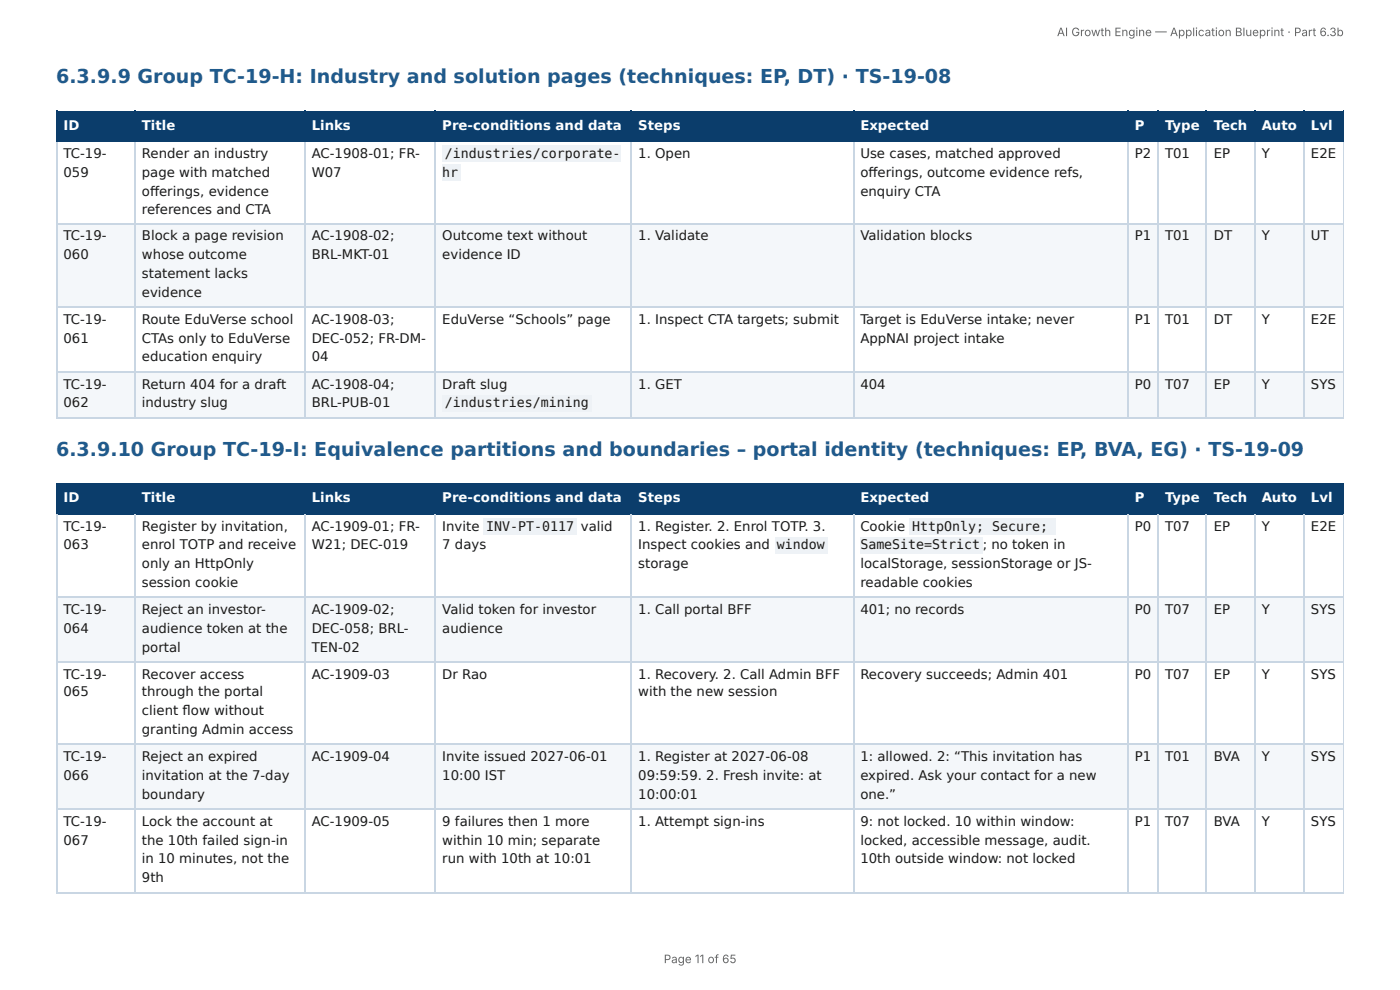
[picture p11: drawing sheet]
<svg xmlns="http://www.w3.org/2000/svg" width="297mm" height="210mm" viewBox="0 0 297 210" stroke-linecap="round" stroke-linejoin="round" font-family="sans-serif">
<defs><g id="words">
<g font-size="4.1" fill="#1f5a8c">
<text x="11.9" y="17.7">6.3.9.9 Group TC-19-H: Industry and solution pages (techniques: EP, DT) · TS-19-08</text>
<text x="11.9" y="96.8">6.3.9.10 Group TC-19-I: Equivalence partitions and boundaries – portal identity (techniques: EP, BVA, EG) · TS-19-09</text>
</g>
<g font-size="2.8" fill="#fff">
<text x="13.5" y="27.5">ID</text>
<text x="30.1" y="27.5">Title</text>
<text x="66.2" y="27.5">Links</text>
<text x="93.9" y="27.5">Pre-conditions and data</text>
<text x="135.6" y="27.5">Steps</text>
<text x="182.7" y="27.5">Expected</text>
<text x="241" y="27.5">P</text>
<text x="247.4" y="27.5">Type</text>
<text x="257.8" y="27.5">Tech</text>
<text x="268" y="27.5">Auto</text>
<text x="278.4" y="27.5">Lvl</text>
<text x="13.5" y="106.6">ID</text>
<text x="30.1" y="106.6">Title</text>
<text x="66.2" y="106.6">Links</text>
<text x="93.9" y="106.6">Pre-conditions and data</text>
<text x="135.6" y="106.6">Steps</text>
<text x="182.7" y="106.6">Expected</text>
<text x="241" y="106.6">P</text>
<text x="247.4" y="106.6">Type</text>
<text x="257.8" y="106.6">Tech</text>
<text x="268" y="106.6">Auto</text>
<text x="278.4" y="106.6">Lvl</text>
</g>
<g font-size="2.8" fill="#1a1a1a">
<text x="13.5" y="33.6">TC-19-</text>
<text x="30.1" y="33.6">Render an industry</text>
<text x="66.2" y="33.6">AC-1908-01; FR-</text>
<text x="94.5" y="33.6">/industries/corporate-</text>
<text x="135.6" y="33.6">1. Open</text>
<text x="182.7" y="33.6">Use cases, matched approved</text>
<text x="241" y="33.6">P2</text>
<text x="247.4" y="33.6">T01</text>
<text x="257.8" y="33.6">EP</text>
<text x="268" y="33.6">Y</text>
<text x="278.4" y="33.6">E2E</text>
<text x="13.5" y="37.6">059</text>
<text x="30.1" y="37.6">page with matched</text>
<text x="30.1" y="41.5">off erings, evidence</text>
<text x="66.2" y="37.6">W07</text>
<text x="93.9" y="37.6">hr</text>
<text x="182.7" y="37.6">off erings, outcome evidence refs,</text>
<text x="182.7" y="41.5">enquiry CTA</text>
<text x="30.1" y="45.5">references and CTA</text>
<text x="13.5" y="51.1">TC-19-</text>
<text x="30.1" y="51.1">Block a page revision</text>
<text x="66.2" y="51.1">AC-1908-02;</text>
<text x="93.9" y="51.1">Outcome text without</text>
<text x="135.6" y="51.1">1. Validate</text>
<text x="182.7" y="51.1">Validation blocks</text>
<text x="241" y="51.1">P1</text>
<text x="247.4" y="51.1">T01</text>
<text x="257.8" y="51.1">DT</text>
<text x="268" y="51.1">Y</text>
<text x="278.4" y="51.1">UT</text>
<text x="13.5" y="55">060</text>
<text x="30.1" y="55">whose outcome</text>
<text x="30.1" y="59">statement lacks</text>
<text x="66.2" y="55">BRL-MKT-01</text>
<text x="93.9" y="55">evidence ID</text>
<text x="30.1" y="63">evidence</text>
<text x="13.5" y="68.8">TC-19-</text>
<text x="30.1" y="68.8">Route EduVerse school</text>
<text x="66.2" y="68.8">AC-1908-03;</text>
<text x="93.9" y="68.8">EduVerse “Schools” page</text>
<text x="135.6" y="68.8">1. Inspect CTA targets; submit</text>
<text x="182.7" y="68.8">Target is EduVerse intake; never</text>
<text x="241" y="68.8">P1</text>
<text x="247.4" y="68.8">T01</text>
<text x="257.8" y="68.8">DT</text>
<text x="268" y="68.8">Y</text>
<text x="278.4" y="68.8">E2E</text>
<text x="13.5" y="72.8">061</text>
<text x="30.1" y="72.8">CTAs only to EduVerse</text>
<text x="30.1" y="76.7">education enquiry</text>
<text x="66.2" y="72.8">DEC-052; FR-DM-</text>
<text x="66.2" y="76.7">04</text>
<text x="182.7" y="72.8">AppNAI project intake</text>
<text x="13.5" y="82.6">TC-19-</text>
<text x="30.1" y="82.6">Return 404 for a draft</text>
<text x="66.2" y="82.6">AC-1908-04;</text>
<text x="93.9" y="82.6">Draft slug</text>
<text x="135.6" y="82.6">1. GET</text>
<text x="182.7" y="82.6">404</text>
<text x="241" y="82.6">P0</text>
<text x="247.4" y="82.6">T07</text>
<text x="257.8" y="82.6">EP</text>
<text x="268" y="82.6">Y</text>
<text x="278.4" y="82.6">SYS</text>
<text x="13.5" y="86.5">062</text>
<text x="30.1" y="86.5">industry slug</text>
<text x="66.2" y="86.5">BRL-PUB-01</text>
<text x="94.5" y="86.5">/industries/mining</text>
<text x="13.5" y="112.7">TC-19-</text>
<text x="30.1" y="112.7">Register by invitation,</text>
<text x="66.2" y="112.7">AC-1909-01; FR-</text>
<text x="93.9" y="112.7">Invite</text>
<text x="103.3" y="112.7">INV-PT-0117</text>
<text x="123.4" y="112.7">valid</text>
<text x="135.6" y="112.7">1. Register. 2. Enrol TOTP. 3.</text>
<text x="182.7" y="112.7">Cookie</text>
<text x="193.7" y="112.7">HttpOnly; Secure;</text>
<text x="241" y="112.7">P0</text>
<text x="247.4" y="112.7">T07</text>
<text x="257.8" y="112.7">EP</text>
<text x="268" y="112.7">Y</text>
<text x="278.4" y="112.7">E2E</text>
<text x="13.5" y="116.7">063</text>
<text x="30.1" y="116.7">enrol TOTP and receive</text>
<text x="66.2" y="116.7">W21; DEC-019</text>
<text x="93.9" y="116.7">7 days</text>
<text x="135.6" y="116.7">Inspect cookies and</text>
<text x="165" y="116.7">window</text>
<text x="182.7" y="116.7">SameSite=Strict ; no token in</text>
<text x="30.1" y="120.7">only an HttpOnly</text>
<text x="30.1" y="124.6">session cookie</text>
<text x="135.6" y="120.7">storage</text>
<text x="182.7" y="120.7">localStorage, sessionStorage or JS-</text>
<text x="182.7" y="124.6">readable cookies</text>
<text x="13.5" y="130.4">TC-19-</text>
<text x="30.1" y="130.4">Reject an investor-</text>
<text x="66.2" y="130.4">AC-1909-02;</text>
<text x="93.9" y="130.4">Valid token for investor</text>
<text x="135.6" y="130.4">1. Call portal BFF</text>
<text x="182.7" y="130.4">401; no records</text>
<text x="241" y="130.4">P0</text>
<text x="247.4" y="130.4">T07</text>
<text x="257.8" y="130.4">EP</text>
<text x="268" y="130.4">Y</text>
<text x="278.4" y="130.4">SYS</text>
<text x="13.5" y="134.4">064</text>
<text x="30.1" y="134.4">audience token at the</text>
<text x="66.2" y="134.4">DEC-058; BRL-</text>
<text x="93.9" y="134.4">audience</text>
<text x="30.1" y="138.4">portal</text>
<text x="66.2" y="138.4">TEN-02</text>
<text x="13.5" y="144.2">TC-19-</text>
<text x="13.5" y="147.9">065</text>
<text x="30.1" y="144.2">Recover access</text>
<text x="30.1" y="147.9">through the portal</text>
<text x="66.2" y="144.2">AC-1909-03</text>
<text x="93.9" y="144.2">Dr Rao</text>
<text x="135.6" y="144.2">1. Recovery. 2. Call Admin BFF</text>
<text x="135.6" y="147.9">with the new session</text>
<text x="182.7" y="144.2">Recovery succeeds; Admin 401</text>
<text x="241" y="144.2">P0</text>
<text x="247.4" y="144.2">T07</text>
<text x="257.8" y="144.2">EP</text>
<text x="268" y="144.2">Y</text>
<text x="278.4" y="144.2">SYS</text>
<text x="30.1" y="151.9">client fl ow without</text>
<text x="30.1" y="155.8">granting Admin access</text>
<text x="13.5" y="161.7">TC-19-</text>
<text x="30.1" y="161.7">Reject an expired</text>
<text x="66.2" y="161.7">AC-1909-04</text>
<text x="93.9" y="161.7">Invite issued 2027-06-01</text>
<text x="135.6" y="161.7">1. Register at 2027-06-08</text>
<text x="182.7" y="161.7">1: allowed. 2: “This invitation has</text>
<text x="241" y="161.7">P1</text>
<text x="247.4" y="161.7">T01</text>
<text x="257.8" y="161.7">BVA</text>
<text x="268" y="161.7">Y</text>
<text x="278.4" y="161.7">SYS</text>
<text x="13.5" y="165.6">066</text>
<text x="30.1" y="165.6">invitation at the 7-day</text>
<text x="93.9" y="165.6">10:00 IST</text>
<text x="135.6" y="165.6">09:59:59. 2. Fresh invite: at</text>
<text x="182.7" y="165.6">expired. Ask your contact for a new</text>
<text x="30.1" y="169.6">boundary</text>
<text x="135.6" y="169.6">10:00:01</text>
<text x="182.7" y="169.6">one.”</text>
<text x="13.5" y="175.4">TC-19-</text>
<text x="13.5" y="179.4">067</text>
<text x="30.1" y="175.4">Lock the account at</text>
<text x="30.1" y="179.4">the 10th failed sign-in</text>
<text x="66.2" y="175.4">AC-1909-05</text>
<text x="93.9" y="175.4">9 failures then 1 more</text>
<text x="93.9" y="179.4">within 10 min; separate</text>
<text x="135.6" y="175.4">1. Attempt sign-ins</text>
<text x="182.7" y="175.4">9: not locked. 10 within window:</text>
<text x="182.7" y="179.4">locked, accessible message, audit.</text>
<text x="241" y="175.4">P1</text>
<text x="247.4" y="175.4">T07</text>
<text x="257.8" y="175.4">BVA</text>
<text x="268" y="175.4">Y</text>
<text x="278.4" y="175.4">SYS</text>
<text x="30.1" y="183.4">in 10 minutes, not the</text>
<text x="93.9" y="183.4">run with 10th at 10:01</text>
<text x="182.7" y="183.4">10th outside window: not locked</text>
<text x="30.1" y="187.3">9th</text>
</g>
<g font-size="2.5" fill="#666">
<text x="224.5" y="7.7">AI Growth Engine — Application Blueprint · Part 6.3b</text>
<text x="141" y="204.5">Page 11 of 65</text>
</g>
</g></defs>
<g fill="#0b3d6b">
<path d="M12.2 23.5h16.4v6.4h-16.4z"/>
<path d="M28.6 23.5h36.2v6.4h-36.2z"/>
<path d="M64.8 23.5h27.8v6.4h-27.8z"/>
<path d="M92.6 23.5h41.5v6.4h-41.5z"/>
<path d="M134.1 23.5h47.1v6.4h-47.1z"/>
<path d="M181.2 23.5h58.2v6.4h-58.2z"/>
<path d="M239.4 23.5h6.7v6.4h-6.7z"/>
<path d="M246.1 23.5h10.3v6.4h-10.3z"/>
<path d="M256.4 23.5h10v6.4h-10z"/>
<path d="M266.4 23.5h10.6v6.4h-10.6z"/>
<path d="M277 23.5h8.4v6.4h-8.4z"/>
</g>
<g fill="#f4f7fa">
<path d="M12.2 47.6h16.4v17.8h-16.4z"/>
<path d="M28.6 47.6h36.2v17.8h-36.2z"/>
<path d="M64.8 47.6h27.8v17.8h-27.8z"/>
<path d="M92.6 47.6h41.5v17.8h-41.5z"/>
<path d="M134.1 47.6h47.1v17.8h-47.1z"/>
<path d="M181.2 47.6h58.2v17.8h-58.2z"/>
<path d="M239.4 47.6h6.7v17.8h-6.7z"/>
<path d="M246.1 47.6h10.3v17.8h-10.3z"/>
<path d="M256.4 47.6h10v17.8h-10z"/>
<path d="M266.4 47.6h10.6v17.8h-10.6z"/>
<path d="M277 47.6h8.4v17.8h-8.4z"/>
<path d="M12.2 79.1h16.4v9.5h-16.4z"/>
<path d="M28.6 79.1h36.2v9.5h-36.2z"/>
<path d="M64.8 79.1h27.8v9.5h-27.8z"/>
<path d="M92.6 79.1h41.5v9.5h-41.5z"/>
<path d="M134.1 79.1h47.1v9.5h-47.1z"/>
<path d="M181.2 79.1h58.2v9.5h-58.2z"/>
<path d="M239.4 79.1h6.7v9.5h-6.7z"/>
<path d="M246.1 79.1h10.3v9.5h-10.3z"/>
<path d="M256.4 79.1h10v9.5h-10z"/>
<path d="M266.4 79.1h10.6v9.5h-10.6z"/>
<path d="M277 79.1h8.4v9.5h-8.4z"/>
</g>
<g fill="none" stroke="#0b3d6b" stroke-width=".26">
<path d="M11.9 23.7h273.5M11.9 30h273.5M12 23.5v6.7M28.7 23.5v6.7M64.7 23.5v6.7M92.5 23.5v6.7M134 23.5v6.7M181.4 23.5v6.7M239.6 23.5v6.7M245.9 23.5v6.7M256.2 23.5v6.7M266.6 23.5v6.7"/>
<path d="M276.9 23.5v6.7"/>
</g>
<path d="M285.3 23.5v6.7" fill="none" stroke="#0b3d6b" stroke-width=".21"/>
<g fill="none" stroke="#c9d6e3" stroke-width=".26">
<path d="M12 30.2v58.7M28.7 30.2v58.7M64.7 30.2v58.7M92.5 30.2v58.7M134 30.2v58.7M181.4 30.2v58.7M239.6 30.2v58.7M245.9 30.2v58.7M256.2 30.2v58.7M266.6 30.2v58.7M276.9 30.2v58.7M11.9 47.5h273.5"/>
<path d="M11.9 65.2h273.5M11.9 79h273.5M11.9 88.8h273.5"/>
</g>
<path d="M285.3 30.2v58.7" fill="none" stroke="#c9d6e3" stroke-width=".21"/>
<g fill="#0b3d6b">
<path d="M12.2 102.9h16.4v6.1h-16.4z"/>
<path d="M28.6 102.9h36.2v6.1h-36.2z"/>
<path d="M64.8 102.9h27.8v6.1h-27.8z"/>
<path d="M92.6 102.9h41.5v6.1h-41.5z"/>
<path d="M134.1 102.9h47.1v6.1h-47.1z"/>
<path d="M181.2 102.9h58.2v6.1h-58.2z"/>
<path d="M239.4 102.9h6.7v6.1h-6.7z"/>
<path d="M246.1 102.9h10.3v6.1h-10.3z"/>
<path d="M256.4 102.9h10v6.1h-10z"/>
<path d="M266.4 102.9h10.6v6.1h-10.6z"/>
<path d="M277 102.9h8.4v6.1h-8.4z"/>
</g>
<g fill="#f4f7fa">
<path d="M12.2 126.7h16.4v13.8h-16.4z"/>
<path d="M28.6 126.7h36.2v13.8h-36.2z"/>
<path d="M64.8 126.7h27.8v13.8h-27.8z"/>
<path d="M92.6 126.7h41.5v13.8h-41.5z"/>
<path d="M134.1 126.7h47.1v13.8h-47.1z"/>
<path d="M181.2 126.7h58.2v13.8h-58.2z"/>
<path d="M239.4 126.7h6.7v13.8h-6.7z"/>
<path d="M246.1 126.7h10.3v13.8h-10.3z"/>
<path d="M256.4 126.7h10v13.8h-10z"/>
<path d="M266.4 126.7h10.6v13.8h-10.6z"/>
<path d="M277 126.7h8.4v13.8h-8.4z"/>
<path d="M12.2 158.2h16.4v13.8h-16.4z"/>
<path d="M28.6 158.2h36.2v13.8h-36.2z"/>
<path d="M64.8 158.2h27.8v13.8h-27.8z"/>
<path d="M92.6 158.2h41.5v13.8h-41.5z"/>
<path d="M134.1 158.2h47.1v13.8h-47.1z"/>
<path d="M181.2 158.2h58.2v13.8h-58.2z"/>
<path d="M239.4 158.2h6.7v13.8h-6.7z"/>
<path d="M246.1 158.2h10.3v13.8h-10.3z"/>
<path d="M256.4 158.2h10v13.8h-10z"/>
<path d="M266.4 158.2h10.6v13.8h-10.6z"/>
<path d="M277 158.2h8.4v13.8h-8.4z"/>
</g>
<g fill="none" stroke="#0b3d6b" stroke-width=".26">
<path d="M11.9 102.8h273.5M11.9 109.1h273.5M12 102.7v6.6M28.7 102.7v6.6M64.7 102.7v6.6M92.5 102.7v6.6M134 102.7v6.6M181.4 102.7v6.6M239.6 102.7v6.6M245.9 102.7v6.6M256.2 102.7v6.6M266.6 102.7v6.6"/>
<path d="M276.9 102.7v6.6"/>
</g>
<path d="M285.3 102.7v6.6" fill="none" stroke="#0b3d6b" stroke-width=".21"/>
<g fill="none" stroke="#c9d6e3" stroke-width=".26">
<path d="M12 109.3v80.1M28.7 109.3v80.1M64.7 109.3v80.1M92.5 109.3v80.1M134 109.3v80.1M181.4 109.3v80.1M239.6 109.3v80.1M245.9 109.3v80.1M256.2 109.3v80.1M266.6 109.3v80.1M276.9 109.3v80.1M11.9 126.9h273.5"/>
<path d="M11.9 140.6h273.5M11.9 158.1h273.5M11.9 171.8h273.5M11.9 189.6h273.5"/>
</g>
<path d="M285.3 109.3v80.1" fill="none" stroke="#c9d6e3" stroke-width=".21"/>
<g fill="#eef2f6">
<path d="M93.9 31h37.9v3.4h-37.9z"/>
<path d="M93.9 34.9h4v3.5h-4z"/>
<path d="M93.9 83.9h31.8v3.4h-31.8z"/>
<path d="M102.7 110.1h19.8v3.4h-19.8z"/>
<path d="M164.6 114h11.1v3.5h-11.1z"/>
<path d="M193.1 110.1h31.3v3.4h-31.3z"/>
<path d="M182.8 114h26v3.5h-26z"/>
</g>
<use href="#words"/>
</svg>
